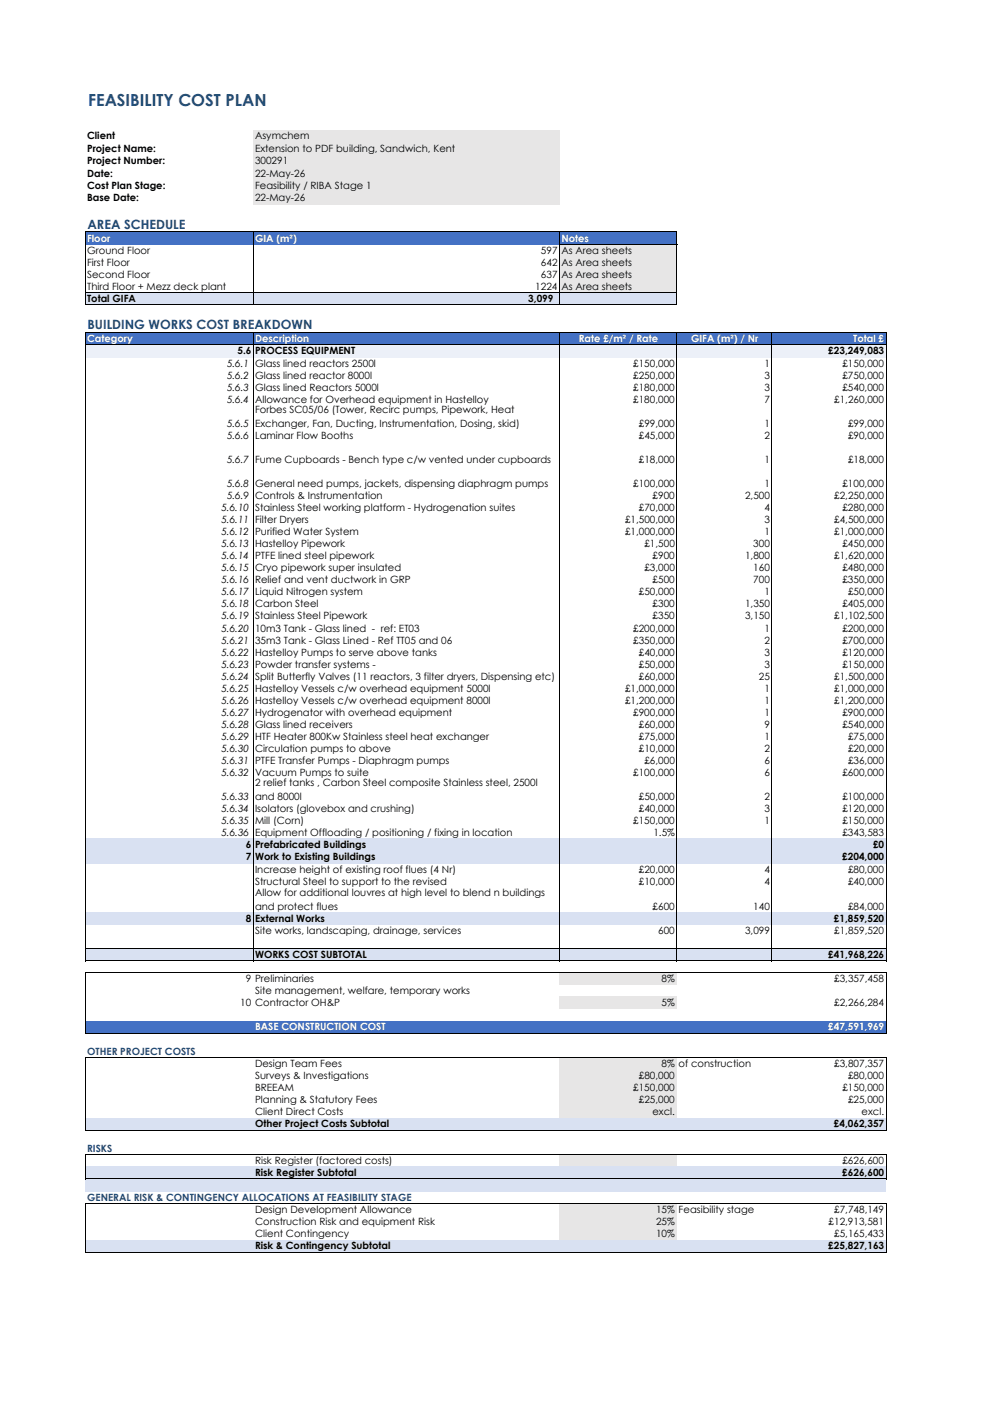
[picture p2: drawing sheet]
<svg xmlns="http://www.w3.org/2000/svg" width="210mm" height="297mm" viewBox="0 0 210 297" stroke-linecap="round" stroke-linejoin="round" font-family="sans-serif">
<defs><g id="words">
<text font-size="3.5" fill="#1f4e78" x="18.6" y="22.4">FEASIBILITY COST PLAN</text>
<g font-size="2.7" fill="#1f4e78">
<text x="18.5" y="48.3">AREA SCHEDULE</text>
<text x="18.5" y="69.6">BUILDING WORKS COST BREAKDOWN</text>
</g>
<g font-size="2.1">
<text x="18.4" y="29.5">Client</text>
<text x="53.9" y="29.5">Asymchem</text>
<text x="18.4" y="32.1">Project Name:</text>
<text x="18.4" y="34.8">Project Number:</text>
<text x="53.9" y="32.1">Extension to PDF building, Sandwich, Kent</text>
<text x="53.9" y="34.8">300291</text>
<text x="18.4" y="37.4">Date:</text>
<text x="18.4" y="40">Cost Plan Stage:</text>
<text x="53.9" y="37.4">22-May-26</text>
<text x="53.9" y="40">Feasibility / RIBA Stage 1</text>
<text x="18.4" y="42.6">Base Date:</text>
<text x="53.9" y="42.6">22-May-26</text>
<text x="18.4" y="53.7">Ground Floor</text>
<text x="114.4" y="53.7">597</text>
<text x="118.7" y="53.7">As Area sheets</text>
<text x="18.4" y="56.3">First Floor</text>
<text x="18.4" y="58.8">Second Floor</text>
<text x="114.4" y="56.3">642</text>
<text x="114.4" y="58.8">637</text>
<text x="118.7" y="56.3">As Area sheets</text>
<text x="118.7" y="58.8">As Area sheets</text>
<text x="18.4" y="61.3">Third Floor + Mezz deck plant</text>
<text x="18.4" y="63.9">Total GIFA</text>
<text x="111.7" y="63.9">3,099</text>
<text x="113.2" y="61.3">1224</text>
<text x="118.7" y="61.3">As Area sheets</text>
<text x="48" y="77.6">5.6.1</text>
<text x="50.2" y="75">5.6</text>
<text x="53.9" y="75">PROCESS EQUIPMENT</text>
<text x="53.9" y="77.6">Glass lined reactors 2500l</text>
<text x="133.9" y="77.6">£150,000</text>
<text x="161.7" y="77.6">1</text>
<text x="175.1" y="75">£23,249,083</text>
<text x="178.1" y="77.6">£150,000</text>
<text x="48" y="80.1">5.6.2</text>
<text x="48" y="82.7">5.6.3</text>
<text x="53.9" y="80.1">Glass lined reactor 8000l</text>
<text x="53.9" y="82.7">Glass lined Reactors 5000l</text>
<text x="133.9" y="80.1">£250,000</text>
<text x="133.9" y="82.7">£180,000</text>
<text x="161.7" y="80.1">3</text>
<text x="161.7" y="82.7">3</text>
<text x="178.1" y="80.1">£750,000</text>
<text x="178.1" y="82.7">£540,000</text>
<text x="48" y="85.2">5.6.4</text>
<text x="53.9" y="85.2">Allowance for Overhead equipment in Hastelloy</text>
<text x="53.9" y="87.5">Forbes SC05/06 (Tower, Recirc pumps, Pipework, Heat</text>
<text x="133.9" y="85.2">£180,000</text>
<text x="161.7" y="85.2">7</text>
<text x="176.4" y="85.2">£1,260,000</text>
<text x="48" y="90.3">5.6.5</text>
<text x="48" y="92.9">5.6.6</text>
<text x="53.9" y="90.3">Exchanger, Fan, Ducting, Instrumentation, Dosing, skid)</text>
<text x="53.9" y="92.9">Laminar Flow Booths</text>
<text x="135.1" y="92.9">£45,000</text>
<text x="135.1" y="90.3">£99,000</text>
<text x="161.7" y="92.9">2</text>
<text x="161.7" y="90.3">1</text>
<text x="179.3" y="92.9">£90,000</text>
<text x="179.3" y="90.3">£99,000</text>
<text x="48" y="98">5.6.7</text>
<text x="53.9" y="98">Fume Cupboards - Bench type c/w vented under cupboards</text>
<text x="135.1" y="98">£18,000</text>
<text x="161.7" y="98">1</text>
<text x="179.3" y="98">£18,000</text>
<text x="48" y="103.1">5.6.8</text>
<text x="48" y="105.7">5.6.9</text>
<text x="53.9" y="103.1">General need pumps, jackets, dispensing diaphragm pumps</text>
<text x="53.9" y="105.7">Controls &amp; Instrumentation</text>
<text x="133.9" y="103.1">£100,000</text>
<text x="138" y="105.7">£900</text>
<text x="157.6" y="105.7">2,500</text>
<text x="161.7" y="103.1">1</text>
<text x="176.4" y="105.7">£2,250,000</text>
<text x="178.1" y="103.1">£100,000</text>
<text x="46.8" y="108.2">5.6.10</text>
<text x="46.8" y="110.7">5.6.11</text>
<text x="46.8" y="113.3">5.6.12</text>
<text x="53.9" y="108.2">Stainless Steel working platform - Hydrogenation suites</text>
<text x="53.9" y="110.7">Filter Dryers</text>
<text x="53.9" y="113.3">Purified Water System</text>
<text x="132.2" y="110.7">£1,500,000</text>
<text x="132.2" y="113.3">£1,000,000</text>
<text x="135.1" y="108.2">£70,000</text>
<text x="161.7" y="108.2">4</text>
<text x="161.7" y="110.7">3</text>
<text x="161.7" y="113.3">1</text>
<text x="176.4" y="110.7">£4,500,000</text>
<text x="176.4" y="113.3">£1,000,000</text>
<text x="178.1" y="108.2">£280,000</text>
<text x="46.8" y="115.8">5.6.13</text>
<text x="46.8" y="118.4">5.6.14</text>
<text x="53.9" y="115.8">Hastelloy Pipework</text>
<text x="53.9" y="118.4">PTFE lined steel pipework</text>
<text x="136.3" y="115.8">£1,500</text>
<text x="138" y="118.4">£900</text>
<text x="157.6" y="118.4">1,800</text>
<text x="159.3" y="115.8">300</text>
<text x="176.4" y="118.4">£1,620,000</text>
<text x="178.1" y="115.8">£450,000</text>
<text x="46.8" y="120.9">5.6.15</text>
<text x="46.8" y="123.4">5.6.16</text>
<text x="46.8" y="126">5.6.17</text>
<text x="53.9" y="120.9">Cryo pipework super insulated</text>
<text x="53.9" y="123.4">Relief and vent ductwork in GRP</text>
<text x="53.9" y="126">Liquid Nitrogen system</text>
<text x="135.1" y="126">£50,000</text>
<text x="136.3" y="120.9">£3,000</text>
<text x="138" y="123.4">£500</text>
<text x="159.3" y="120.9">160</text>
<text x="159.3" y="123.4">700</text>
<text x="161.7" y="126">1</text>
<text x="178.1" y="120.9">£480,000</text>
<text x="178.1" y="123.4">£350,000</text>
<text x="179.3" y="126">£50,000</text>
<text x="46.8" y="128.5">5.6.18</text>
<text x="46.8" y="131.1">5.6.19</text>
<text x="53.9" y="128.5">Carbon Steel</text>
<text x="53.9" y="131.1">Stainless Steel Pipework</text>
<text x="138" y="128.5">£300</text>
<text x="138" y="131.1">£350</text>
<text x="157.6" y="128.5">1,350</text>
<text x="157.6" y="131.1">3,150</text>
<text x="176.4" y="131.1">£1,102,500</text>
<text x="178.1" y="128.5">£405,000</text>
<text x="46.8" y="133.6">5.6.20</text>
<text x="46.8" y="136.1">5.6.21</text>
<text x="53.9" y="133.6">10m3 Tank - Glass lined - ref: ET03</text>
<text x="53.9" y="136.1">35m3 Tank - Glass Lined - Ref TT05 and 06</text>
<text x="133.9" y="133.6">£200,000</text>
<text x="133.9" y="136.1">£350,000</text>
<text x="161.7" y="133.6">1</text>
<text x="161.7" y="136.1">2</text>
<text x="178.1" y="133.6">£200,000</text>
<text x="178.1" y="136.1">£700,000</text>
<text x="46.8" y="138.7">5.6.22</text>
<text x="46.8" y="141.2">5.6.23</text>
<text x="46.8" y="143.8">5.6.24</text>
<text x="53.9" y="138.7">Hastelloy Pumps to serve above tanks</text>
<text x="53.9" y="141.2">Powder transfer systems -</text>
<text x="53.9" y="143.8">Split Butterfly Valves (11 reactors, 3 filter dryers, Dispensing etc)</text>
<text x="135.1" y="138.7">£40,000</text>
<text x="135.1" y="141.2">£50,000</text>
<text x="135.1" y="143.8">£60,000</text>
<text x="160.5" y="143.8">25</text>
<text x="161.7" y="138.7">3</text>
<text x="161.7" y="141.2">3</text>
<text x="176.4" y="143.8">£1,500,000</text>
<text x="178.1" y="138.7">£120,000</text>
<text x="178.1" y="141.2">£150,000</text>
<text x="46.8" y="146.3">5.6.25</text>
<text x="46.8" y="148.8">5.6.26</text>
<text x="53.9" y="146.3">Hastelloy Vessels c/w overhead equipment 5000l</text>
<text x="53.9" y="148.8">Hastelloy Vessels c/w overhead equipment 8000l</text>
<text x="132.2" y="146.3">£1,000,000</text>
<text x="132.2" y="148.8">£1,200,000</text>
<text x="161.7" y="146.3">1</text>
<text x="161.7" y="148.8">1</text>
<text x="176.4" y="146.3">£1,000,000</text>
<text x="176.4" y="148.8">£1,200,000</text>
<text x="46.8" y="151.4">5.6.27</text>
<text x="46.8" y="153.9">5.6.28</text>
<text x="53.9" y="151.4">Hydrogenator with overhead equipment</text>
<text x="53.9" y="153.9">Glass lined receivers</text>
<text x="133.9" y="151.4">£900,000</text>
<text x="135.1" y="153.9">£60,000</text>
<text x="161.7" y="151.4">1</text>
<text x="161.7" y="153.9">9</text>
<text x="178.1" y="151.4">£900,000</text>
<text x="178.1" y="153.9">£540,000</text>
<text x="46.8" y="156.5">5.6.29</text>
<text x="46.8" y="159">5.6.30</text>
<text x="46.8" y="161.5">5.6.31</text>
<text x="53.9" y="156.5">HTF Heater 800Kw Stainless steel heat exchanger</text>
<text x="53.9" y="159">Circulation pumps to above</text>
<text x="53.9" y="161.5">PTFE Transfer Pumps - Diaphragm pumps</text>
<text x="135.1" y="156.5">£75,000</text>
<text x="135.1" y="159">£10,000</text>
<text x="136.3" y="161.5">£6,000</text>
<text x="161.7" y="156.5">1</text>
<text x="161.7" y="159">2</text>
<text x="161.7" y="161.5">6</text>
<text x="179.3" y="156.5">£75,000</text>
<text x="179.3" y="159">£20,000</text>
<text x="179.3" y="161.5">£36,000</text>
<text x="46.8" y="164.1">5.6.32</text>
<text x="53.9" y="164.1">Vacuum Pumps to suite</text>
<text x="53.9" y="166.3">2 relief tanks , Carbon Steel composite Stainless steel, 2500l</text>
<text x="133.9" y="164.1">£100,000</text>
<text x="161.7" y="164.1">6</text>
<text x="178.1" y="164.1">£600,000</text>
<text x="46.8" y="169.2">5.6.33</text>
<text x="46.8" y="171.7">5.6.34</text>
<text x="53.9" y="169.2">and 8000l</text>
<text x="53.9" y="171.7">Isolators (glovebox and crushing)</text>
<text x="135.1" y="169.2">£50,000</text>
<text x="135.1" y="171.7">£40,000</text>
<text x="161.7" y="169.2">2</text>
<text x="161.7" y="171.7">3</text>
<text x="178.1" y="169.2">£100,000</text>
<text x="178.1" y="171.7">£120,000</text>
<text x="46.8" y="174.3">5.6.35</text>
<text x="46.8" y="176.8">5.6.36</text>
<text x="52" y="179.4">6</text>
<text x="53.9" y="174.3">Mill (Corn)</text>
<text x="53.9" y="176.8">Equipment Offloading / positioning / fixing in location</text>
<text x="53.9" y="179.4">Prefabricated Buildings</text>
<text x="133.9" y="174.3">£150,000</text>
<text x="138.2" y="176.8">1.5%</text>
<text x="161.7" y="174.3">1</text>
<text x="178.1" y="174.3">£150,000</text>
<text x="178.1" y="176.8">£343,583</text>
<text x="184.6" y="179.4">£0</text>
<text x="52" y="182">7</text>
<text x="53.9" y="182">Work to Existing Buildings</text>
<text x="53.9" y="184.6">Increase height of existing roof flues (4 Nr)</text>
<text x="135.1" y="184.6">£20,000</text>
<text x="161.7" y="184.6">4</text>
<text x="178.1" y="182">£204,000</text>
<text x="179.3" y="184.6">£80,000</text>
<text x="53.9" y="187.2">Structural Steel to support to the revised</text>
<text x="53.9" y="189.6">Allow for additional louvres at high level to blend n buildings</text>
<text x="135.1" y="187.2">£10,000</text>
<text x="161.7" y="187.2">4</text>
<text x="179.3" y="187.2">£40,000</text>
<text x="52" y="195">8</text>
<text x="53.9" y="192.4">and protect flues</text>
<text x="53.9" y="195">External Works</text>
<text x="53.9" y="197.6">Site works, landscaping, drainage, services</text>
<text x="138" y="192.4">£600</text>
<text x="139.2" y="197.6">600</text>
<text x="157.6" y="197.6">3,099</text>
<text x="159.3" y="192.4">140</text>
<text x="176.3" y="195">£1,859,520</text>
<text x="176.4" y="197.6">£1,859,520</text>
<text x="179.3" y="192.4">£84,000</text>
<text x="53.9" y="202.7">WORKS COST SUBTOTAL</text>
<text x="175.1" y="202.7">£41,968,226</text>
<text x="52" y="207.9">9 Preliminaries</text>
<text x="139.9" y="207.9">8%</text>
<text x="176.4" y="207.9">£3,357,458</text>
<text x="50.8" y="212.9">10 Contractor OH&amp;P</text>
<text x="53.9" y="210.4">Site management, welfare, temporary works</text>
<text x="139.9" y="212.9">5%</text>
<text x="176.4" y="212.9">£2,266,284</text>
<text x="53.9" y="225.8">Design Team Fees</text>
<text x="139.9" y="225.8">8%</text>
<text x="143.5" y="225.8">of construction</text>
<text x="176.4" y="225.8">£3,807,357</text>
<text x="53.9" y="228.3">Surveys &amp; Investigations</text>
<text x="53.9" y="230.9">BREEAM</text>
<text x="53.9" y="233.4">Planning &amp; Statutory Fees</text>
<text x="133.9" y="230.9">£150,000</text>
<text x="135.1" y="228.3">£80,000</text>
<text x="135.1" y="233.4">£25,000</text>
<text x="178.1" y="230.9">£150,000</text>
<text x="179.3" y="228.3">£80,000</text>
<text x="179.3" y="233.4">£25,000</text>
<text x="53.9" y="236">Client Direct Costs</text>
<text x="53.9" y="238.5">Other Project Costs Subtotal</text>
<text x="138" y="236">excl.</text>
<text x="176.3" y="238.5">£4,062,357</text>
<text x="182.2" y="236">excl.</text>
<text x="53.9" y="246.3">Risk Register (factored costs)</text>
<text x="53.9" y="248.8">Risk Register Subtotal</text>
<text x="178.1" y="248.8">£626,600</text>
<text x="178.1" y="246.3">£626,600</text>
<text x="53.9" y="256.7">Design Development Allowance</text>
<text x="138.7" y="256.7">15%</text>
<text x="143.5" y="256.7">Feasibility stage</text>
<text x="176.4" y="256.7">£7,748,149</text>
<text x="53.9" y="259.2">Construction Risk and equipment Risk</text>
<text x="53.9" y="261.8">Client Contingency</text>
<text x="138.7" y="259.2">25%</text>
<text x="138.7" y="261.8">10%</text>
<text x="175.2" y="259.2">£12,913,581</text>
<text x="176.4" y="261.8">£5,165,433</text>
<text x="53.9" y="264.3">Risk &amp; Contingency Subtotal</text>
<text x="175.1" y="264.3">£25,827,163</text>
</g>
<g font-size="2.1" fill="#fff">
<text x="18.4" y="51.1">Floor</text>
<text x="53.9" y="51.1">GIA (m²)</text>
<text x="118.7" y="51.1">Notes</text>
<text x="18.4" y="72.3">Category</text>
<text x="53.9" y="72.3">Description</text>
<text x="122.4" y="72.3">Rate £/m² / Rate</text>
<text x="146.1" y="72.3">GIFA (m²) / Nr</text>
<text x="180.4" y="72.3">Total £</text>
<text x="53.9" y="218">BASE CONSTRUCTION COST</text>
<text x="175.1" y="218">£47,591,969</text>
</g>
<g font-size="2.1" fill="#1f4e78">
<text x="18.4" y="223.2">OTHER PROJECT COSTS</text>
<text x="18.4" y="243.7">RISKS</text>
<text x="18.4" y="254.1">GENERAL RISK &amp; CONTINGENCY ALLOCATIONS AT FEASIBILITY STAGE</text>
</g>
</g></defs>
<path d="M53.6 27.5h64.8v15.8h-64.8z" fill="#e7e6e6"/>
<path d="M18.1 49.1h125.1v2.6h-125.1z" fill="#4471c4"/>
<g fill="#e7e6e6">
<path d="M118.3 51.7h24.9v2.6h-24.9z"/>
<path d="M118.3 54.2h24.9v2.6h-24.9z"/>
<path d="M118.3 56.8h24.9v2.6h-24.9z"/>
<path d="M118.3 59.3h24.9v2.6h-24.9z"/>
</g>
<path d="M18.1 61.8h125.1v2.7h-125.1z" fill="#d9e1f2"/>
<path d="M18.1 70.3h169.3v2.7h-169.3z" fill="#4471c4"/>
<g fill="none" stroke="#000" stroke-width=".21">
<path d="M18 49v15.6M18.1 49.1h125.1M53.6 49.1v15.5M118.3 49.1v15.5M118.4 51.7h24.8M143.1 49.1v15.5M18 70.2v2.8M18.1 61.8h125.1M18.1 64.5h125.1M18.1 70.3h169.4M18.1 72.9h169.4M53.6 70.4v2.6"/>
<path d="M118.3 70.4v2.6M143.1 70.4v2.6M163.2 70.4v2.6M187.4 70.4v2.6"/>
</g>
<path d="M18.1 73h169.3v2.6h-169.3z" fill="#ecf0f8"/>
<g fill="#d9e1f2">
<path d="M18.1 177.3h169.3v5.3h-169.3z"/>
<path d="M18.1 193h169.3v2.6h-169.3z"/>
<path d="M18.1 200.7h169.3v2.6h-169.3z"/>
</g>
<g fill="#e7e6e6">
<path d="M118.3 205.8h24.9v2.6h-24.9z"/>
<path d="M118.3 210.9h24.9v2.6h-24.9z"/>
</g>
<path d="M18.1 216h169.3v2.7h-169.3z" fill="#4471c4"/>
<g fill="#e7e6e6">
<path d="M118.3 223.8h24.9v2.6h-24.9z"/>
<path d="M118.3 226.3h24.9v2.6h-24.9z"/>
<path d="M118.3 228.9h24.9v2.5h-24.9z"/>
<path d="M118.3 231.4h24.9v2.6h-24.9z"/>
<path d="M118.3 233.9h24.9v2.6h-24.9z"/>
</g>
<path d="M18.1 236.5h169.3v2.6h-169.3z" fill="#d9e1f2"/>
<path d="M118.3 244.3h24.9v2.5h-24.9z" fill="#e7e6e6"/>
<path d="M18.1 246.8h169.3v5.3h-169.3z" fill="#d9e1f2"/>
<g fill="#e7e6e6">
<path d="M118.3 254.7h24.9v2.6h-24.9z"/>
<path d="M118.3 257.2h24.9v2.6h-24.9z"/>
<path d="M118.3 259.8h24.9v2.5h-24.9z"/>
</g>
<path d="M18.1 262.3h169.3v2.7h-169.3z" fill="#d9e1f2"/>
<g fill="none" stroke="#000" stroke-width=".21">
<path d="M18 72.9v130.5M53.6 72.9v130.5M118.3 72.9v130.5M143.1 72.9v130.5M163.2 72.9v130.5M187.4 72.9v130.5M18 205.7v13M18.1 200.7h169.4M18.1 203.3h169.4M18.1 205.8h169.4M18.1 218.6h169.4M187.4 205.9v12.8"/>
<path d="M18 223.7v15.5M18.1 223.8h169.4M18.1 239.1h169.4M187.4 223.9v15.3M18 244.2v5.3M18 254.6v10.4M18.1 244.3h169.4M18.1 249.4h169.4M18.1 254.7h169.4M187.4 244.3v5.2M187.4 254.8v10.2M18.1 264.9h169.4"/>
</g>
<use href="#words"/>
</svg>
